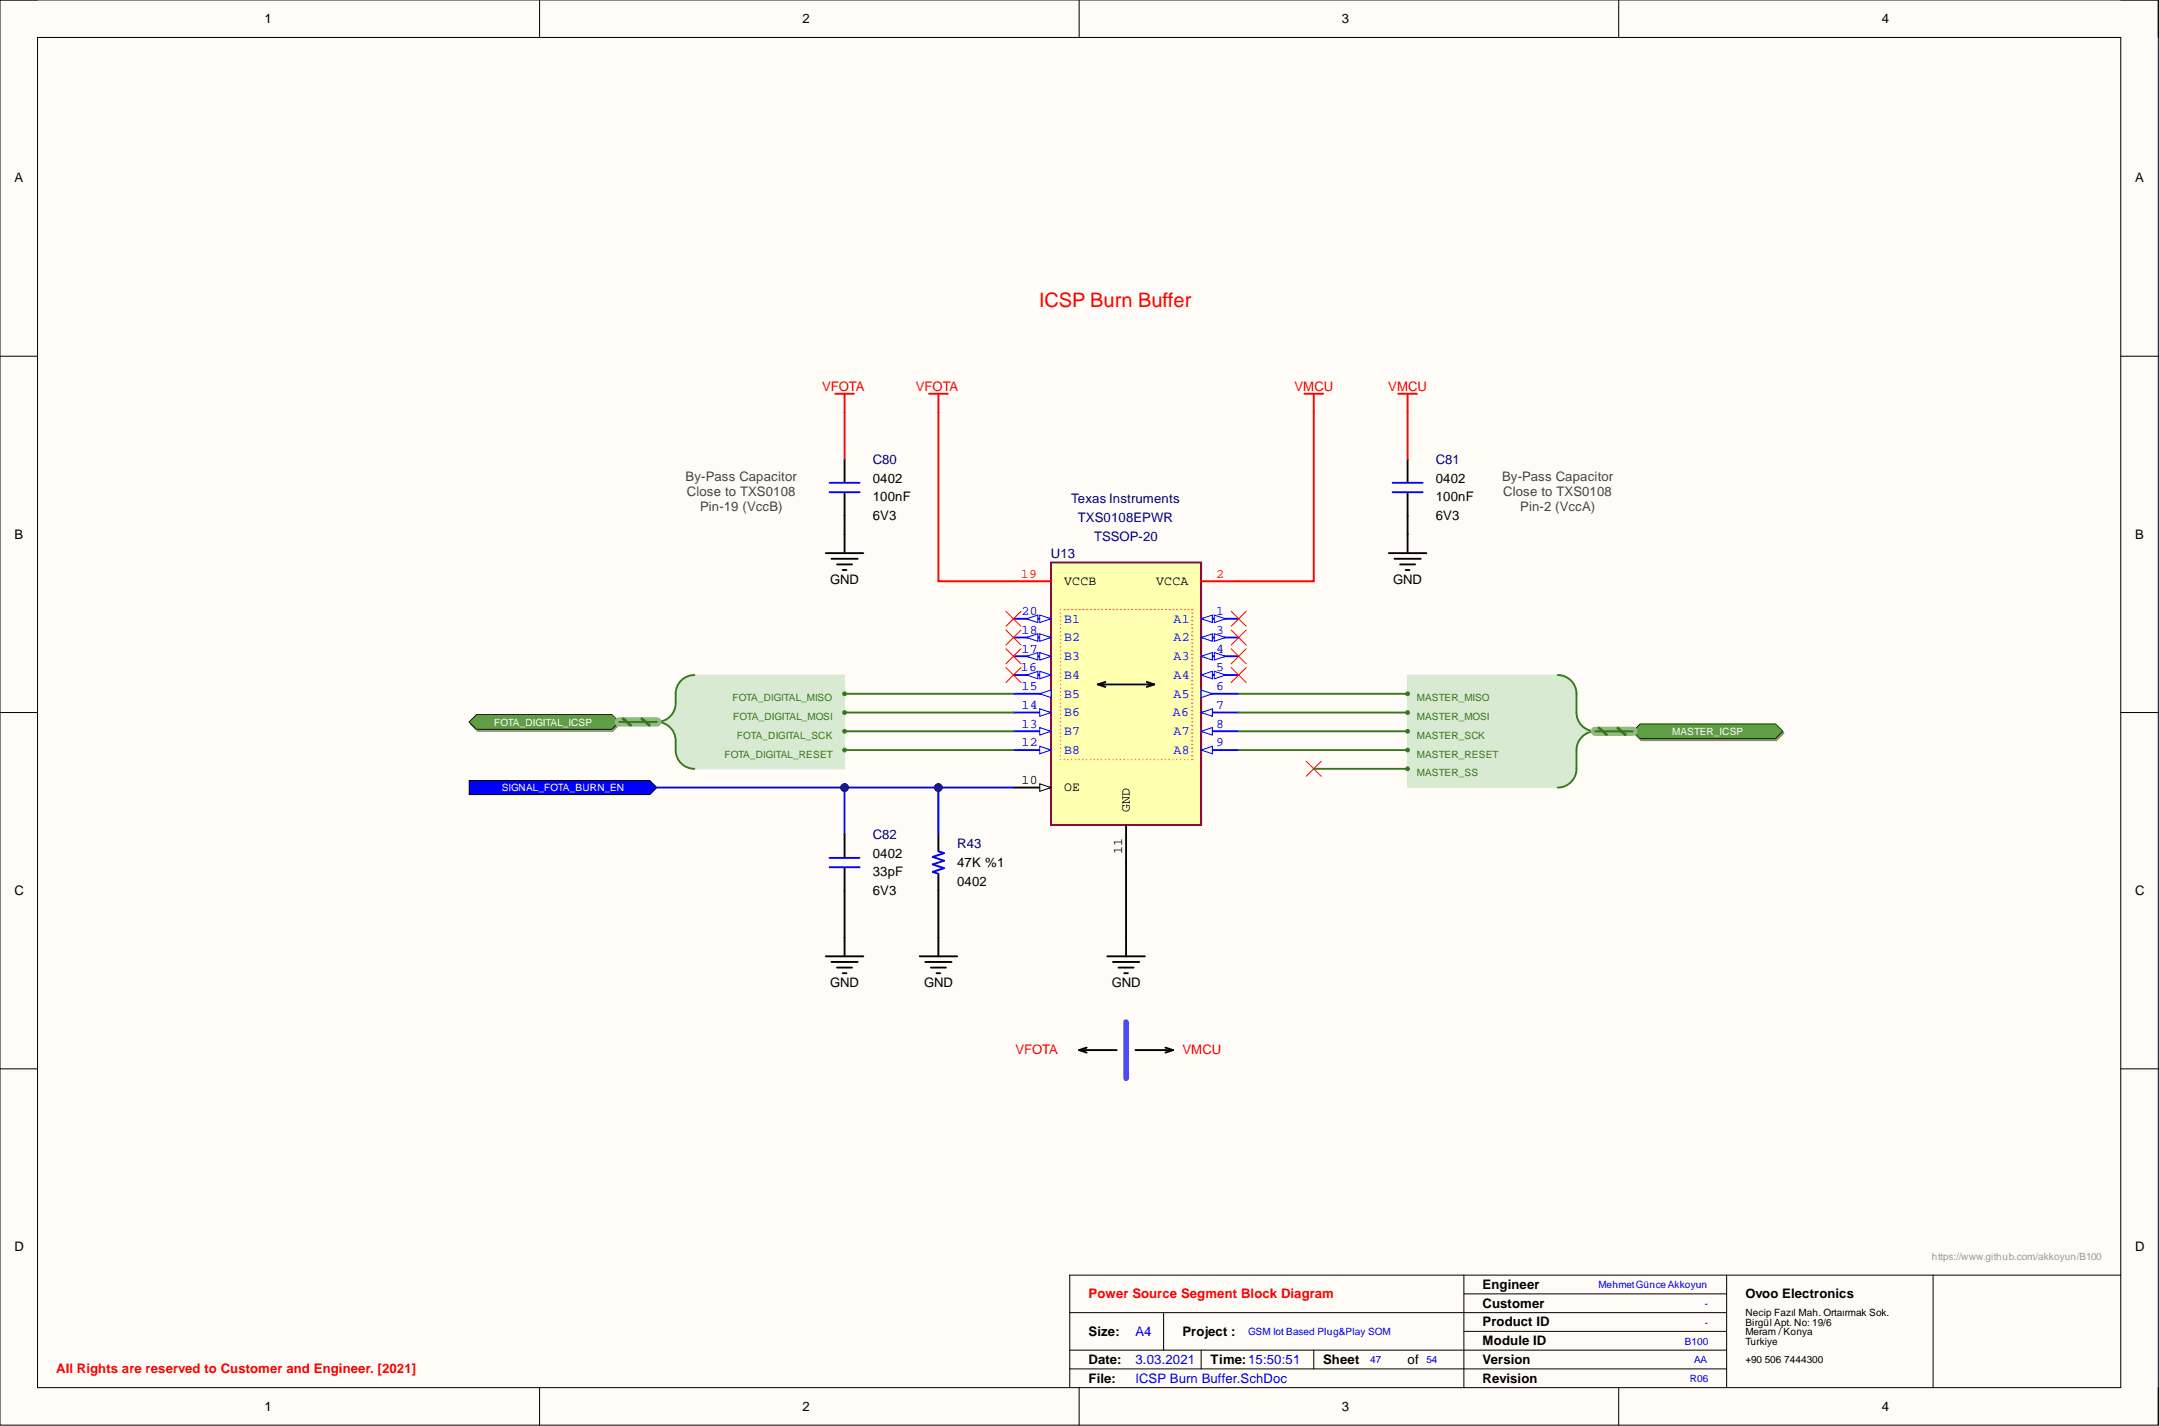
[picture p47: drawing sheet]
<svg xmlns="http://www.w3.org/2000/svg" width="292mm" height="193mm" viewBox="0 0 292 193" stroke-linecap="round" stroke-linejoin="round" font-family="sans-serif">
<defs><g id="words">
<text font-size="2.7" fill="#f00" x="140.6" y="41.5">ICSP Burn Buffer</text>
<g font-size="1.8">
<text x="35.8" y="3.1">1</text>
<text x="108.6" y="3.1">2</text>
<text x="181.6" y="3.1">3</text>
<text x="254.6" y="3.1">4</text>
<text x="1.9" y="24.7">A</text>
<text x="288.9" y="24.7">A</text>
<text x="118.1" y="65.3">0402</text>
<text x="194.2" y="65.3">0402</text>
<text x="118.1" y="67.8">100nF</text>
<text x="118.1" y="70.4">6V3</text>
<text x="194.2" y="67.8">100nF</text>
<text x="194.2" y="70.4">6V3</text>
<text x="1.9" y="72.9">B</text>
<text x="288.9" y="72.9">B</text>
<text x="112.3" y="79">GND</text>
<text x="144" y="79.2">VCCB</text>
<text x="156.4" y="79.2">VCCA</text>
<text x="188.5" y="79">GND</text>
<text x="138.2" y="106.1">10</text>
<text x="144" y="107.1">OE</text>
<text x="152.9" y="109.9" transform="rotate(-90 152.9 109.9)">GND</text>
<text x="118.1" y="116">0402</text>
<text x="118.1" y="118.6">33pF</text>
<text x="129.5" y="117.3">47K %1</text>
<text x="129.5" y="119.9">0402</text>
<text x="151.8" y="115.6" transform="rotate(-90 151.8 115.6)">11</text>
<text x="1.9" y="121.1">C</text>
<text x="118.1" y="121.1">6V3</text>
<text x="288.9" y="121.1">C</text>
<text x="112.3" y="133.6">GND</text>
<text x="125" y="133.6">GND</text>
<text x="150.4" y="133.6">GND</text>
<text x="1.9" y="169.3">D</text>
<text x="288.9" y="169.3">D</text>
<text x="200.6" y="174.4">Engineer</text>
<text x="200.6" y="177">Customer</text>
<text x="200.6" y="179.5">Product ID</text>
<text x="236.1" y="175.7">Ovoo Electronics</text>
<text x="147.3" y="180.8">Size:</text>
<text x="147.3" y="184.6">Date:</text>
<text x="160" y="180.8">Project :</text>
<text x="163.8" y="184.6">Time:15:50:51</text>
<text x="179" y="184.6">Sheet</text>
<text x="190.4" y="184.6">of</text>
<text x="200.6" y="182">Module ID</text>
<text x="200.6" y="184.6">Version</text>
<text x="35.8" y="190.9">1</text>
<text x="108.6" y="190.9">2</text>
<text x="147.3" y="187.1">File:</text>
<text x="181.6" y="190.9">3</text>
<text x="200.6" y="187.1">Revision</text>
<text x="254.6" y="190.9">4</text>
</g>
<g font-size="1.8" fill="#f00">
<text x="111.2" y="52.9">VFOTA</text>
<text x="123.9" y="52.9">VFOTA</text>
<text x="175.1" y="52.9">VMCU</text>
<text x="187.8" y="52.9">VMCU</text>
<text x="138.1" y="78.2">19</text>
<text x="164.5" y="78.2">2</text>
<text x="137.4" y="142.7">VFOTA</text>
<text x="160" y="142.7">VMCU</text>
<text x="147.3" y="175.7">Power Source Segment Block Diagram</text>
<text x="7.6" y="185.8">All Rights are reserved to Customer and Engineer. [2021]</text>
</g>
<g font-size="1.8" fill="#434343">
<text x="92.8" y="65">By-Pass Capacitor</text>
<text x="203.2" y="65">By-Pass Capacitor</text>
<text x="92.9" y="67.1">Close to TXS0108</text>
<text x="94.7" y="69.1">Pin-19 (VccB)</text>
<text x="203.4" y="67.1">Close to TXS0108</text>
<text x="205.7" y="69.1">Pin-2 (VccA)</text>
</g>
<g font-size="1.8" fill="#000080">
<text x="118.1" y="62.8">C80</text>
<text x="194.2" y="62.8">C81</text>
<text x="144.9" y="68.1">Texas Instruments</text>
<text x="145.8" y="70.6">TXS0108EPWR</text>
<text x="142.2" y="75.4">U13</text>
<text x="148" y="73.2">TSSOP-20</text>
<text x="118.1" y="113.5">C82</text>
<text x="129.5" y="114.8">R43</text>
</g>
<g font-size="1.8" fill="#00f">
<text x="138.2" y="83.2">20</text>
<text x="164.5" y="83.2">1</text>
<text x="138.2" y="88.3">17</text>
<text x="138.2" y="85.8">18</text>
<text x="144" y="89.3">B3</text>
<text x="144" y="86.8">B2</text>
<text x="144" y="84.2">B1</text>
<text x="158.8" y="86.8">A2</text>
<text x="158.8" y="89.3">A3</text>
<text x="158.8" y="84.2">A1</text>
<text x="164.5" y="85.8">3</text>
<text x="164.5" y="88.3">4</text>
<text x="138.1" y="90.8">16</text>
<text x="138.2" y="95.9">14</text>
<text x="138.2" y="93.4">15</text>
<text x="144" y="94.4">B5</text>
<text x="144" y="91.9">B4</text>
<text x="158.8" y="91.9">A4</text>
<text x="158.8" y="94.4">A5</text>
<text x="164.5" y="90.8">5</text>
<text x="164.5" y="93.4">6</text>
<text x="164.5" y="95.9">7</text>
<text x="138.2" y="101">12</text>
<text x="138.2" y="98.5">13</text>
<text x="144" y="99.5">B7</text>
<text x="144" y="96.9">B6</text>
<text x="158.7" y="96.9">A6</text>
<text x="158.8" y="99.5">A7</text>
<text x="164.5" y="98.5">8</text>
<text x="164.5" y="101">9</text>
<text x="144" y="102">B8</text>
<text x="158.8" y="102">A8</text>
<text x="153.6" y="184.6">3.03.2021</text>
<text x="153.6" y="180.8">A4</text>
<text x="153.6" y="187.1">ICSP Burn Buffer.SchDoc</text>
</g>
<g font-size="1.4" fill="#38761d">
<text x="99.1" y="94.9">FOTA_DIGITAL_MISO</text>
<text x="191.7" y="94.9">MASTER_MISO</text>
<text x="99.2" y="97.4">FOTA_DIGITAL_MOSI</text>
<text x="99.7" y="100">FOTA_DIGITAL_SCK</text>
<text x="191.7" y="100">MASTER_SCK</text>
<text x="191.7" y="97.4">MASTER_MOSI</text>
<text x="98" y="102.5">FOTA_DIGITAL_RESET</text>
<text x="191.7" y="102.5">MASTER_RESET</text>
<text x="191.7" y="105.1">MASTER_SS</text>
</g>
<g font-size="1.4" fill="#fff">
<text x="66.9" y="98.2">FOTA_DIGITAL_ICSP</text>
<text x="226.2" y="99.5">MASTER_ICSP</text>
<text x="67.9" y="107.1">SIGNAL_FOTA_BURN_EN</text>
</g>
<text font-size="1.4" fill="#999" x="261.4" y="170.5">https://www.github.com/akkoyun/B100</text>
<g font-size="1.4" fill="#00f">
<text x="216.3" y="174.3">MehmetGünce Akkoyun</text>
<text x="230.6" y="176.9">-</text>
<text x="230.6" y="179.4">-</text>
<text x="168.9" y="180.7">GSM Iot Based Plug&amp;Play SOM</text>
<text x="185.4" y="184.5">47</text>
<text x="193" y="184.5">54</text>
<text x="227.9" y="181.9">B100</text>
<text x="229.2" y="184.5">AA</text>
<text x="228.6" y="187">R06</text>
</g>
<g font-size="1.4">
<text x="236.1" y="178.1">Necip Fazıl Mah. Ortaırmak Sok.</text>
<text x="236.1" y="179.4">Birgül Apt. No: 19/6</text>
<text x="236.1" y="180.7">Meram / Konya</text>
<text x="236.1" y="181.9">Turkiye</text>
<text x="236.1" y="184.5">+90 506 7444300</text>
</g>
</g></defs>
<path d="M0 0h292v192.9h-292z" fill-rule="evenodd" fill="#fffcf8"/>
<path d="M0 0h292v192.9h-292z" fill="none" stroke="#000" stroke-width=".14"/>
<path d="M5.1 5.1h281.8v182.7h-281.8z" fill-rule="evenodd" fill="#fffcf8"/>
<g fill="none" stroke="#000" stroke-width=".14">
<path d="M0 0h5.1M73 0v5.1M146 0v5.1M219 0v5.1M286.9 0h5.1v5.1M5.1 5.1h281.8v182.7h-281.8zM0 48.2h5.1M286.9 48.2h5.1M0 96.4h5.1M286.9 96.4h5.1M0 144.6h5.1M286.9 144.6h5.1"/>
<path d="M144.7 177.6h88.9M157.4 177.6v5.1M198.1 175.1h35.5M198.1 172.6v15.2M233.6 172.6v15.2M261.5 172.6v15.2M286.9 172.6h-142.2v15.2M73 187.8v5.1M144.7 182.7h88.9M144.7 185.2h88.9M146 187.8v5.1M162.5 182.7v2.5"/>
<path d="M177.7 182.7v2.5M198.1 180.2h35.5M219 187.8v5.1M292 187.8v5.1"/>
</g>
<path d="M142.2 76.1h20.3v35.5h-20.3z" fill-rule="evenodd" fill="#ffffb0"/>
<path d="M142.2 76.1h20.3v35.5h-20.3z" fill="none" stroke="#800000" stroke-width=".25"/>
<path d="M162.5 78.7h5.1" fill="none" stroke="#f00" stroke-width=".25"/>
<path d="M162.5 86.3h5.1" fill="none" stroke="#00f" stroke-width=".25"/>
<path d="M162.5 86.3l1.5-.5v1z" fill="#f8fcff"/>
<path d="M162.5 86.3l1.5-.5v1z" fill="none" stroke="#00f" stroke-width=".14"/>
<path d="M164.3 85.8l1.5 .5-1.5 .5z" fill="#f8fcff"/>
<path d="M164.3 85.8l1.5 .5-1.5 .5z" fill="none" stroke="#00f" stroke-width=".14"/>
<path d="M162.5 88.8h5.1" fill="none" stroke="#00f" stroke-width=".25"/>
<path d="M162.5 88.8l1.5-.5v1z" fill="#f8fcff"/>
<path d="M162.5 88.8l1.5-.5v1z" fill="none" stroke="#00f" stroke-width=".14"/>
<path d="M164.3 88.3l1.5 .5-1.5 .5z" fill="#f8fcff"/>
<path d="M164.3 88.3l1.5 .5-1.5 .5z" fill="none" stroke="#00f" stroke-width=".14"/>
<path d="M162.5 91.3h5.1" fill="none" stroke="#00f" stroke-width=".25"/>
<path d="M162.5 91.3l1.5-.5v1.1z" fill="#f8fcff"/>
<path d="M162.5 91.3l1.5-.5v1.1z" fill="none" stroke="#00f" stroke-width=".14"/>
<path d="M164.3 90.8l1.5 .5-1.5 .6z" fill="#f8fcff"/>
<path d="M164.3 90.8l1.5 .5-1.5 .6z" fill="none" stroke="#00f" stroke-width=".14"/>
<path d="M162.5 93.9h5.1" fill="none" stroke="#00f" stroke-width=".25"/>
<path d="M162.5 93.4l1.5 .5-1.5 .5z" fill="#f8fcff"/>
<path d="M162.5 93.4l1.5 .5-1.5 .5z" fill="none" stroke="#00f" stroke-width=".14"/>
<path d="M162.5 96.4h5.1" fill="none" stroke="#00f" stroke-width=".25"/>
<path d="M162.5 96.4l1.5-.5v1z" fill="#f8fcff"/>
<path d="M162.5 96.4l1.5-.5v1z" fill="none" stroke="#00f" stroke-width=".14"/>
<path d="M162.5 99h5.1" fill="none" stroke="#00f" stroke-width=".25"/>
<path d="M162.5 99l1.5-.5v1z" fill="#f8fcff"/>
<path d="M162.5 99l1.5-.5v1z" fill="none" stroke="#00f" stroke-width=".14"/>
<path d="M162.5 101.5h5.1" fill="none" stroke="#00f" stroke-width=".25"/>
<path d="M162.5 101.5l1.5-.5v1z" fill="#f8fcff"/>
<path d="M162.5 101.5l1.5-.5v1z" fill="none" stroke="#00f" stroke-width=".14"/>
<path d="M137.1 106.6h5.1" fill="none" stroke="#000" stroke-width=".25"/>
<path d="M140.7 106.1l1.5 .5-1.5 .5z" fill="#f8fcff"/>
<path d="M140.7 106.1l1.5 .5-1.5 .5z" fill="none" stroke="#000" stroke-width=".14"/>
<path d="M152.4 111.6v5.1" fill="none" stroke="#000" stroke-width=".25"/>
<path d="M137.1 101.5h5.1" fill="none" stroke="#00f" stroke-width=".25"/>
<path d="M140.7 101l1.5 .5-1.5 .5z" fill="#f8fcff"/>
<path d="M140.7 101l1.5 .5-1.5 .5z" fill="none" stroke="#00f" stroke-width=".14"/>
<path d="M137.1 99h5.1" fill="none" stroke="#00f" stroke-width=".25"/>
<path d="M140.7 98.5l1.5 .5-1.5 .5z" fill="#f8fcff"/>
<path d="M140.7 98.5l1.5 .5-1.5 .5z" fill="none" stroke="#00f" stroke-width=".14"/>
<path d="M137.1 96.4h5.1" fill="none" stroke="#00f" stroke-width=".25"/>
<path d="M140.7 95.9l1.5 .5-1.5 .5z" fill="#f8fcff"/>
<path d="M140.7 95.9l1.5 .5-1.5 .5z" fill="none" stroke="#00f" stroke-width=".14"/>
<path d="M137.1 93.9h5.1" fill="none" stroke="#00f" stroke-width=".25"/>
<path d="M140.7 93.9l1.5-.5v1z" fill="#f8fcff"/>
<path d="M140.7 93.9l1.5-.5v1z" fill="none" stroke="#00f" stroke-width=".14"/>
<path d="M137.1 91.3h5.1" fill="none" stroke="#00f" stroke-width=".25"/>
<path d="M140.7 90.8l1.5 .5-1.5 .6z" fill="#f8fcff"/>
<path d="M140.7 90.8l1.5 .5-1.5 .6z" fill="none" stroke="#00f" stroke-width=".14"/>
<path d="M138.9 91.3l1.5-.5v1.1z" fill="#f8fcff"/>
<path d="M138.9 91.3l1.5-.5v1.1z" fill="none" stroke="#00f" stroke-width=".14"/>
<path d="M137.1 88.8h5.1" fill="none" stroke="#00f" stroke-width=".25"/>
<path d="M140.7 88.3l1.5 .5-1.5 .5z" fill="#f8fcff"/>
<path d="M140.7 88.3l1.5 .5-1.5 .5z" fill="none" stroke="#00f" stroke-width=".14"/>
<path d="M138.9 88.8l1.5-.5v1z" fill="#f8fcff"/>
<path d="M138.9 88.8l1.5-.5v1z" fill="none" stroke="#00f" stroke-width=".14"/>
<path d="M137.1 86.3h5.1" fill="none" stroke="#00f" stroke-width=".25"/>
<path d="M140.7 85.8l1.5 .5-1.5 .5z" fill="#f8fcff"/>
<path d="M140.7 85.8l1.5 .5-1.5 .5z" fill="none" stroke="#00f" stroke-width=".14"/>
<path d="M138.9 86.3l1.5-.5v1z" fill="#f8fcff"/>
<path d="M138.9 86.3l1.5-.5v1z" fill="none" stroke="#00f" stroke-width=".14"/>
<path d="M148.5 92.6h7.7M148.5 92.6l1.1 .4M149.6 92.3l-1.1 .3M155.1 92.3l1.1 .3M156.2 92.6l-1.1 .4" fill="none" stroke="#000" stroke-width=".25"/>
<g fill="none" stroke="#f1c232" stroke-width=".25">
<path d="M143.5 82.5h.1M143.5 83h.1M143.5 83.5h.1M143.5 84h.1M143.5 84.5h.1M143.5 85h.1M143.5 85.5h.1M143.5 86h.1M143.5 86.5h.1M143.5 87h.1M143.5 87.5h.1M143.5 88v.1"/>
<path d="M143.5 88.6h.1M143.5 89.1h.1M143.5 89.6h.1M143.5 90.1h.1M143.5 90.6h.1M143.5 91.1h.1M143.5 91.6h.1M143.5 92.1h.1M143.5 92.6h.1M143.5 93.1h.1M143.5 93.6h.1M143.5 94.1h.1"/>
<path d="M143.5 94.6v.1M143.5 95.2h.1M143.5 95.7h.1M143.5 96.2h.1M143.5 96.7h.1M143.5 97.2h.1M143.5 97.7h.1M143.5 98.2h.1M143.5 98.7h.1M143.5 99.2h.1M143.5 99.7h.1M144 82.5h.1"/>
<path d="M144.5 82.5h.1M145 82.5h.1M145.5 82.5h.1M146 82.5h.1M146.5 82.5h.1M147 82.5h.1M147.5 82.5h.1M148 82.5h.1M148.5 82.5h.1M149 82.5h.1M149.6 82.5h.1M150.1 82.5h.1"/>
<path d="M150.6 82.5h.1M151.1 82.5h.1M151.6 82.5h.1M152.1 82.5h.1M152.6 82.5h.1M153.1 82.5h.1M153.6 82.5h.1M154.1 82.5h.1M154.6 82.5h.1M155.1 82.5h.1M155.7 82.5h.1M156.2 82.5h.1"/>
<path d="M156.7 82.5h.1M157.2 82.5h.1M157.7 82.5h.1M158.2 82.5h.1M158.7 82.5h.1M159.2 82.5h.1M159.7 82.5h.1M160.2 82.5h.1M160.7 82.5h.1M161.2 99.7h.1M161.2 99.2h.1M161.2 98.7h.1"/>
<path d="M161.2 98.2h.1M161.2 97.7h.1M161.2 97.2h.1M161.2 96.7h.1M161.2 96.2h.1M161.2 95.7h.1M161.2 95.2h.1M161.2 94.6h.1M161.2 94.1h.1M161.2 93.6h.1M161.2 93.1h.1M161.2 92.6h.1"/>
<path d="M161.2 92.1h.1M161.2 91.6h.1M161.2 91.1h.1M161.2 90.6h.1M161.2 90.1h.1M161.2 89.6h.1M161.2 89.1h.1M161.2 88.6h.1M161.2 88h.1M161.2 87.5h.1M161.2 87h.1M161.2 86.5h.1"/>
<path d="M161.2 86h.1M161.2 85.5h.1M161.2 85h.1M161.2 84.5h.1M161.2 84h.1M161.2 83.5h.1M161.2 83h.1M161.2 82.5h.1M143.5 100.2h.1M143.5 100.7h.1M143.5 101.2v.1M143.5 101.8h.1"/>
<path d="M143.5 102.3h.1M143.5 102.8h.1M144 102.8h.1M144.5 102.8h.1M145 102.8h.1M145.5 102.8h.1M146 102.8h.1M146.5 102.8h.1M147 102.8h.1M147.5 102.8h.1M148 102.8h.1M148.5 102.8h.1"/>
<path d="M149 102.8h.1M149.6 102.8h.1M150.1 102.8h.1M150.6 102.8h.1M151.1 102.8h.1M151.6 102.8h.1M152.1 102.8h.1M152.6 102.8h.1M153.1 102.8h.1M153.6 102.8h.1M154.1 102.8h.1M154.6 102.8h.1"/>
<path d="M155.1 102.8h.1M155.7 102.8h.1M156.2 102.8h.1M156.7 102.8h.1M157.2 102.8h.1M157.7 102.8h.1M158.2 102.8h.1M158.7 102.8h.1M159.2 102.8h.1M159.7 102.8h.1M160.2 102.8h.1M160.7 102.8h.1"/>
<path d="M161.2 102.8h.1M161.2 102.3h.1M161.2 101.8h.1M161.2 101.2h.1M161.2 100.7h.1M161.2 100.2h.1"/>
</g>
<path d="M162.5 83.7h5.1" fill="none" stroke="#00f" stroke-width=".25"/>
<path d="M162.5 83.7l1.5-.5v1z" fill="#f8fcff"/>
<path d="M162.5 83.7l1.5-.5v1z" fill="none" stroke="#00f" stroke-width=".14"/>
<path d="M164.3 83.2l1.5 .5-1.5 .5z" fill="#f8fcff"/>
<path d="M164.3 83.2l1.5 .5-1.5 .5z" fill="none" stroke="#00f" stroke-width=".14"/>
<path d="M137.1 78.7h5.1" fill="none" stroke="#f00" stroke-width=".25"/>
<path d="M137.1 83.7h5.1" fill="none" stroke="#00f" stroke-width=".25"/>
<path d="M140.7 83.2l1.5 .5-1.5 .5z" fill="#f8fcff"/>
<path d="M140.7 83.2l1.5 .5-1.5 .5z" fill="none" stroke="#00f" stroke-width=".14"/>
<path d="M138.9 83.7l1.5-.5v1z" fill="#f8fcff"/>
<path d="M138.9 83.7l1.5-.5v1z" fill="none" stroke="#00f" stroke-width=".14"/>
<path d="M152.4 138.3v7.6" fill="none" stroke="#90f" stroke-width=".76"/>
<g fill="none" stroke="#000" stroke-width=".25">
<path d="M111.7 74.9h5.1M112.5 75.6h3.5M113.2 76.4h2.1M114 77.1h.5M114.3 62.2v3M114.3 66.7v3.1M114.3 72.3v2.6M187.9 74.9h5.1M188.7 75.6h3.5M189.4 76.4h2.1M190.2 77.1h.5M190.4 62.2v3"/>
<path d="M190.4 66.7v3.1M190.4 72.3v2.6M127 112.9v2.3M127 118.2v2.3M124.4 129.4h5.1M125.2 130.2h3.5M125.9 130.9h2.1M126.7 131.7h.5M127 126.9v2.5M149.8 129.4h5.1M150.6 130.2h3.5M151.3 130.9h2.1"/>
<path d="M152.1 131.7h.5M152.4 126.9v2.5M146 142.1h5.1M146 142.1l1 .3M147 141.8l-1 .3M153.6 142.1h5.1M157.7 141.8l1 .3M158.7 142.1l-1 .3"/>
</g>
<path d="M113 53.3h2.5M114.3 53.3v2.5M125.7 53.3h2.5M127 53.3v2.5M176.5 53.3h2.5M177.7 53.3v2.5M189.2 53.3h2.5M190.4 53.3v2.5" fill="none" stroke="#f00" stroke-width=".25"/>
<path d="M112.2 65.3h4.1M112.2 66.6h4.1M188.4 65.3h4.1M188.4 66.6h4.1M127 115.2l.7 .3-1.5 .5 1.5 .5-1.5 .5 1.5 .5-1.5 .5 .8 .2" fill="none" stroke="#00f" stroke-width=".25"/>
<path d="M91.7 92.6l1-.9 1.2-.4h20.4v12.7h-20.4l-1.2-.3-1-.9-.3-1.3v-1.9l-.6-1.1-1.3-.8 1.3-.9 .6-1v-1.9z" fill-rule="evenodd" fill="#d9ead3"/>
<path d="M91.7 92.6l1-.9 1.2-.4h20.4v12.7h-20.4l-1.2-.3-1-.9-.3-1.3v-1.9l-.6-1.1-1.3-.8 1.3-.9 .6-1v-1.9z" fill="none" stroke="#d9ead3" stroke-width=".14"/>
<path d="M93.9 91.3a2.54 2.54 0 0 0-2.5 2.6 3.4 3.4 0 0 1-.9 3.2l-1 .5-.6 .1a2.54 2.54 0 0 1 2.5 2.5 3.4 3.4 0 0 0 1 3.3l1 .5h.5" fill="none" stroke="#38761d" stroke-width=".25"/>
<circle cx="114.3" cy="99" r=".25" fill="#38761d"/>
<circle cx="114.3" cy="99" r=".25" fill="none" stroke="#38761d" stroke-width=".14"/>
<circle cx="114.3" cy="96.4" r=".25" fill="#38761d"/>
<circle cx="114.3" cy="96.4" r=".25" fill="none" stroke="#38761d" stroke-width=".14"/>
<circle cx="114.3" cy="93.9" r=".25" fill="#38761d"/>
<circle cx="114.3" cy="93.9" r=".25" fill="none" stroke="#38761d" stroke-width=".14"/>
<circle cx="114.3" cy="101.5" r=".25" fill="#38761d"/>
<circle cx="114.3" cy="101.5" r=".25" fill="none" stroke="#38761d" stroke-width=".14"/>
<path d="M63.6 97.9l1-1h18.3l1 1-1 1h-18.3z" fill-rule="evenodd" fill="#8ba480"/>
<path d="M63.6 97.9l1-1h18.3l1 1-1 1h-18.3z" fill="none" stroke="#77906c" stroke-width=".14"/>
<path d="M63.5 97.7l1-1h18.3l1 1-1 1h-18.3z" fill-rule="evenodd" fill="#609e45"/>
<path d="M63.5 97.7l1-1h18.3l1 1-1 1h-18.3z" fill="none" stroke="#003a00" stroke-width=".14"/>
<g fill="none" stroke="#f00" stroke-width=".14">
<path d="M136.1 82.7l2 2.1M136.1 85.3l2 2M136.1 87.8l2 2M136.1 90.3l2 2.1M138.1 82.7l-2 2.1M138.1 85.3l-2 2M138.1 87.8l-2 2M138.1 90.3l-2 2.1M166.6 82.7l2 2.1M166.6 85.3l2 2M166.6 87.8l2 2M166.6 90.3l2 2.1"/>
<path d="M168.6 82.7l-2 2.1M168.6 85.3l-2 2M168.6 87.8l-2 2M168.6 90.3l-2 2.1"/>
</g>
<path d="M63.5 105.6h24.4l1 1-1 .9h-24.4z" fill-rule="evenodd" fill="#00f"/>
<path d="M63.5 105.6h24.4l1 1-1 .9h-24.4z" fill="none" stroke="#000" stroke-width=".14"/>
<path d="M114.3 112.9v3.1M114.3 117.5v3M111.7 129.4h5.1M112.5 130.2h3.5M113.2 130.9h2.1M114 131.7h.5M114.3 126.9v2.5" fill="none" stroke="#000" stroke-width=".25"/>
<path d="M112.2 117.4h4.1M112.2 116.1h4.1" fill="none" stroke="#00f" stroke-width=".25"/>
<path d="M190.4 91.3h20.4l1.2 .4 1 .9 .3 1.3v3.2l.6 1 1.3 .9-1.3 .8-.6 1.1v3.1l-.3 1.3-1 1-1.2 .3h-20.4z" fill-rule="evenodd" fill="#d9ead3"/>
<path d="M190.4 91.3h20.4l1.2 .4 1 .9 .3 1.3v3.2l.6 1 1.3 .9-1.3 .8-.6 1.1v3.1l-.3 1.3-1 1-1.2 .3h-20.4z" fill="none" stroke="#d9ead3" stroke-width=".14"/>
<path d="M210.8 91.3a2.54 2.54 0 0 1 2.5 2.6v2.5a2.54 2.54 0 0 0 2.5 2.6 2.55 2.55 0 0 0-2.5 2.5v2.5a2.53 2.53 0 0 1-2.5 2.6" fill="none" stroke="#38761d" stroke-width=".25"/>
<circle cx="190.4" cy="101.5" r=".26" fill="#38761d"/>
<circle cx="190.4" cy="101.5" r=".26" fill="none" stroke="#38761d" stroke-width=".14"/>
<circle cx="190.4" cy="99" r=".26" fill="#38761d"/>
<circle cx="190.4" cy="99" r=".26" fill="none" stroke="#38761d" stroke-width=".14"/>
<circle cx="190.4" cy="93.9" r=".26" fill="#38761d"/>
<circle cx="190.4" cy="93.9" r=".26" fill="none" stroke="#38761d" stroke-width=".14"/>
<circle cx="190.4" cy="96.4" r=".26" fill="#38761d"/>
<circle cx="190.4" cy="96.4" r=".26" fill="none" stroke="#38761d" stroke-width=".14"/>
<circle cx="190.4" cy="104" r=".26" fill="#38761d"/>
<circle cx="190.4" cy="104" r=".26" fill="none" stroke="#38761d" stroke-width=".14"/>
<path d="M221 99.2l1-1h18.4l.9 1-.9 1h-18.4z" fill-rule="evenodd" fill="#8ba480"/>
<path d="M221 99.2l1-1h18.4l.9 1-.9 1h-18.4z" fill="none" stroke="#77906c" stroke-width=".14"/>
<path d="M220.9 99l1-1h18.3l1 1-1 1h-18.3z" fill-rule="evenodd" fill="#609e45"/>
<path d="M220.9 99l1-1h18.3l1 1-1 1h-18.3z" fill="none" stroke="#003a00" stroke-width=".14"/>
<path d="M176.7 103l2.1 2.1M178.8 103l-2.1 2.1" fill="none" stroke="#f00" stroke-width=".14"/>
<path d="M190.4 69.8v2.5" fill="none" stroke="#000" stroke-width=".25"/>
<path d="M215.8 99h5.1" fill="none" stroke="#92d077" stroke-width="1.3"/>
<path d="M216.3 98.5l1.1 .9M218.9 98.5l1 .9" fill="none" stroke="#38761d" stroke-width=".38"/>
<path d="M215.8 99h5.1" fill="none" stroke="#38761d" stroke-width=".25"/>
<path d="M88.9 106.6h48.2" fill="none" stroke="#00f" stroke-width=".25"/>
<circle cx="114.3" cy="106.6" r=".51" fill="#000080"/>
<circle cx="114.3" cy="106.6" r=".51" fill="none" stroke="#000080" stroke-width=".14"/>
<circle cx="127" cy="106.6" r=".51" fill="#000080"/>
<circle cx="127" cy="106.6" r=".51" fill="none" stroke="#000080" stroke-width=".14"/>
<path d="M114.3 99h22.8M114.3 96.4h22.8M114.3 93.9h22.8M167.6 99h22.8M167.6 96.4h22.8M167.6 93.9h22.8M114.3 101.5h22.8M167.6 101.5h22.8M177.7 104h12.7" fill="none" stroke="#38761d" stroke-width=".25"/>
<path d="M127 55.8v22.9h10.1M177.7 55.8v22.9h-10.1" fill="none" stroke="#f00" stroke-width=".25"/>
<path d="M114.3 120.5v6.4" fill="none" stroke="#000" stroke-width=".25"/>
<path d="M114.3 106.6v6.3" fill="none" stroke="#00f" stroke-width=".25"/>
<circle cx="114.3" cy="106.6" r=".51" fill="#000080"/>
<circle cx="114.3" cy="106.6" r=".51" fill="none" stroke="#000080" stroke-width=".14"/>
<path d="M114.3 69.8v2.5M127 120.5v6.4" fill="none" stroke="#000" stroke-width=".25"/>
<path d="M114.3 55.8v6.4" fill="none" stroke="#f00" stroke-width=".25"/>
<path d="M127 106.6v6.3" fill="none" stroke="#00f" stroke-width=".25"/>
<circle cx="127" cy="106.6" r=".51" fill="#000080"/>
<circle cx="127" cy="106.6" r=".51" fill="none" stroke="#000080" stroke-width=".14"/>
<path d="M152.4 116.7v10.2" fill="none" stroke="#000" stroke-width=".25"/>
<path d="M190.4 55.8v6.4" fill="none" stroke="#f00" stroke-width=".25"/>
<path d="M83.8 97.7h5.1" fill="none" stroke="#92d077" stroke-width="1.3"/>
<path d="M84.3 97.2l1 .9M86.8 97.2l1.1 .9" fill="none" stroke="#38761d" stroke-width=".38"/>
<path d="M83.8 97.7h5.1" fill="none" stroke="#38761d" stroke-width=".25"/>
<use href="#words"/>
</svg>
